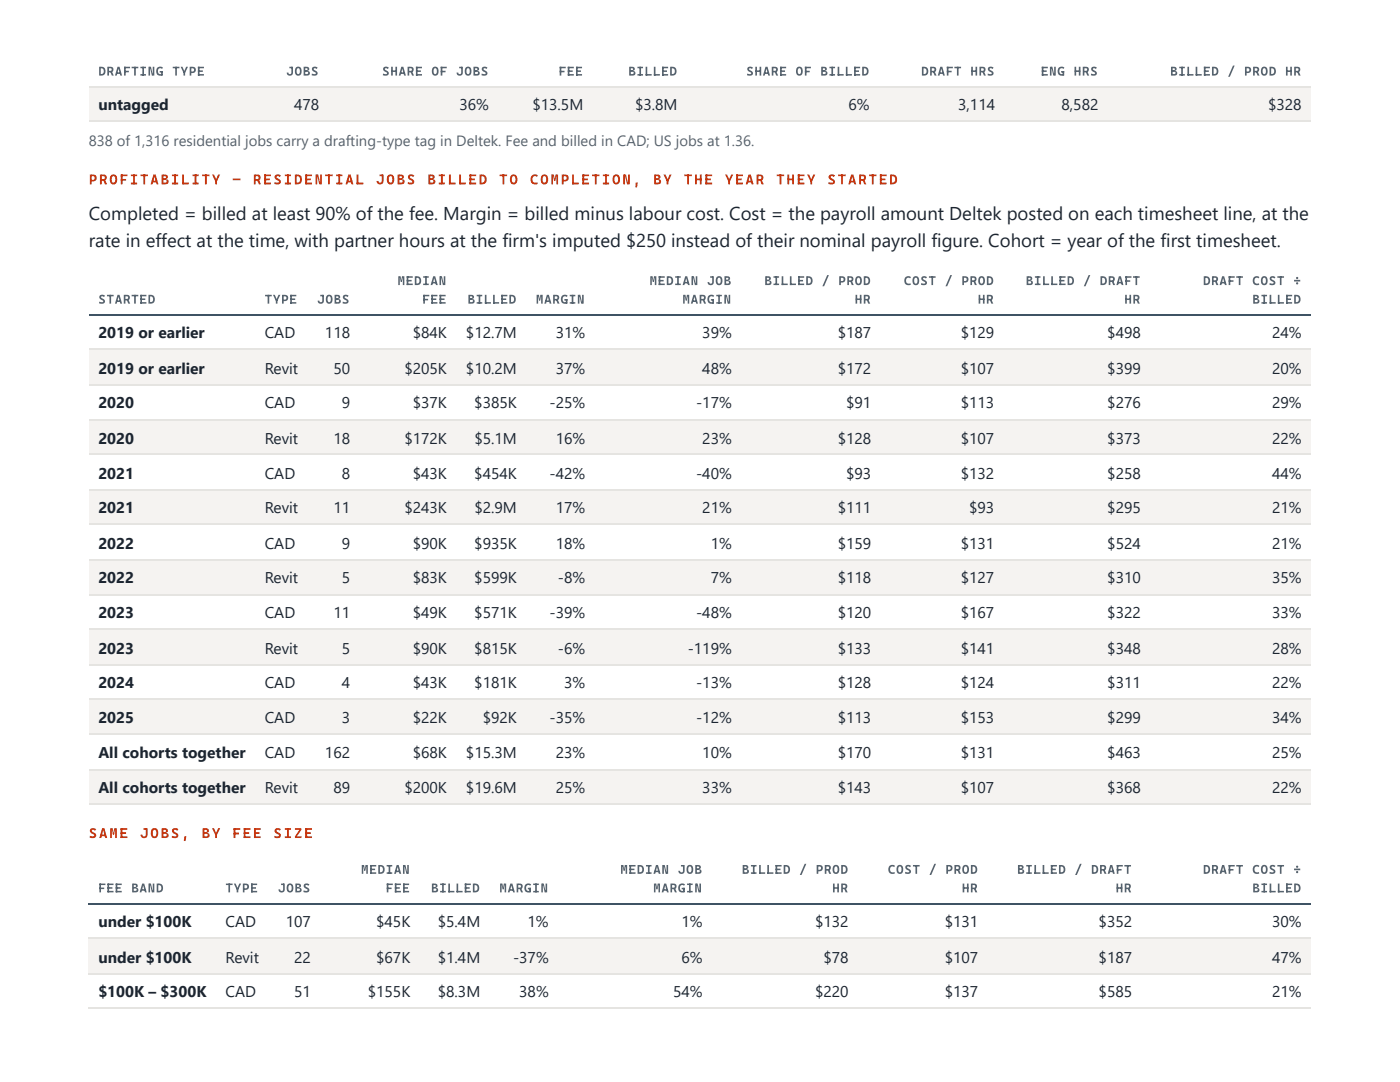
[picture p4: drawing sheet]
<svg xmlns="http://www.w3.org/2000/svg" width="279mm" height="216mm" viewBox="0 0 279 216" stroke-linecap="round" stroke-linejoin="round" font-family="sans-serif">
<defs><g id="words">
<g font-size="3.7" fill="#1c2530">
<text x="17.7" y="43.9">Completed = billed at least 90% of the fee. Margin = billed minus labour cost. Cost = the payroll amount Deltek posted on each timesheet line, at the</text>
<text x="17.7" y="49.2">rate in effect at the time, with partner hours at the firm's imputed $250 instead of their nominal payroll figure. Cohort = year of the first timesheet.</text>
</g>
<g font-size="3.1" fill="#1c2530">
<text x="19.6" y="22">untagged</text>
<text x="58.7" y="22">478</text>
<text x="91.7" y="22">36%</text>
<text x="106.3" y="22">$13.5M</text>
<text x="126.8" y="22">$3.8M</text>
<text x="169.3" y="22">6%</text>
<text x="191.2" y="22">3,114</text>
<text x="211.9" y="22">8,582</text>
<text x="253.1" y="22">$328</text>
<text x="19.6" y="67.5">2019 or earlier</text>
<text x="52.8" y="67.5">CAD</text>
<text x="64.9" y="67.5">118</text>
<text x="82.4" y="67.5">$84K</text>
<text x="93" y="67.5">$12.7M</text>
<text x="110.9" y="67.5">31%</text>
<text x="140.2" y="67.5">39%</text>
<text x="167.2" y="67.5">$187</text>
<text x="191.7" y="67.5">$129</text>
<text x="221" y="67.5">$498</text>
<text x="253.9" y="67.5">24%</text>
<text x="19.6" y="74.6">2019 or earlier</text>
<text x="52.8" y="74.6">Revit</text>
<text x="66.5" y="74.6">50</text>
<text x="80.7" y="74.6">$205K</text>
<text x="93" y="74.6">$10.2M</text>
<text x="110.9" y="74.6">37%</text>
<text x="140.2" y="74.6">48%</text>
<text x="167.2" y="74.6">$172</text>
<text x="191.7" y="74.6">$107</text>
<text x="221" y="74.6">$399</text>
<text x="253.9" y="74.6">20%</text>
<text x="19.6" y="81.5">2020</text>
<text x="52.8" y="81.5">CAD</text>
<text x="68.2" y="81.5">9</text>
<text x="82.4" y="81.5">$37K</text>
<text x="94.7" y="81.5">$385K</text>
<text x="109.7" y="81.5">-25%</text>
<text x="138.9" y="81.5">-17%</text>
<text x="168.8" y="81.5">$91</text>
<text x="191.7" y="81.5">$113</text>
<text x="221" y="81.5">$276</text>
<text x="253.9" y="81.5">29%</text>
<text x="19.6" y="88.6">2020</text>
<text x="52.8" y="88.6">Revit</text>
<text x="66.5" y="88.6">18</text>
<text x="80.7" y="88.6">$172K</text>
<text x="94.7" y="88.6">$5.1M</text>
<text x="110.9" y="88.6">16%</text>
<text x="140.2" y="88.6">23%</text>
<text x="167.2" y="88.6">$128</text>
<text x="191.7" y="88.6">$107</text>
<text x="221" y="88.6">$373</text>
<text x="253.9" y="88.6">22%</text>
<text x="19.6" y="95.5">2021</text>
<text x="52.8" y="95.5">CAD</text>
<text x="68.2" y="95.5">8</text>
<text x="82.4" y="95.5">$43K</text>
<text x="94.7" y="95.5">$454K</text>
<text x="109.7" y="95.5">-42%</text>
<text x="138.9" y="95.5">-40%</text>
<text x="168.8" y="95.5">$93</text>
<text x="191.7" y="95.5">$132</text>
<text x="221" y="95.5">$258</text>
<text x="253.9" y="95.5">44%</text>
<text x="19.6" y="102.4">2021</text>
<text x="52.8" y="102.4">Revit</text>
<text x="66.5" y="102.4">11</text>
<text x="80.7" y="102.4">$243K</text>
<text x="94.7" y="102.4">$2.9M</text>
<text x="110.9" y="102.4">17%</text>
<text x="140.2" y="102.4">21%</text>
<text x="167.2" y="102.4">$111</text>
<text x="193.4" y="102.4">$93</text>
<text x="221" y="102.4">$295</text>
<text x="253.9" y="102.4">21%</text>
<text x="19.6" y="109.5">2022</text>
<text x="52.8" y="109.5">CAD</text>
<text x="68.2" y="109.5">9</text>
<text x="82.4" y="109.5">$90K</text>
<text x="94.7" y="109.5">$935K</text>
<text x="110.9" y="109.5">18%</text>
<text x="141.8" y="109.5">1%</text>
<text x="167.2" y="109.5">$159</text>
<text x="191.7" y="109.5">$131</text>
<text x="221" y="109.5">$524</text>
<text x="253.9" y="109.5">21%</text>
<text x="19.6" y="116.4">2022</text>
<text x="52.8" y="116.4">Revit</text>
<text x="68.2" y="116.4">5</text>
<text x="82.4" y="116.4">$83K</text>
<text x="94.7" y="116.4">$599K</text>
<text x="111.3" y="116.4">-8%</text>
<text x="141.8" y="116.4">7%</text>
<text x="167.2" y="116.4">$118</text>
<text x="191.7" y="116.4">$127</text>
<text x="221" y="116.4">$310</text>
<text x="253.9" y="116.4">35%</text>
<text x="19.6" y="123.3">2023</text>
<text x="52.8" y="123.3">CAD</text>
<text x="66.5" y="123.3">11</text>
<text x="82.4" y="123.3">$49K</text>
<text x="94.7" y="123.3">$571K</text>
<text x="109.7" y="123.3">-39%</text>
<text x="138.9" y="123.3">-48%</text>
<text x="167.2" y="123.3">$120</text>
<text x="191.7" y="123.3">$167</text>
<text x="221" y="123.3">$322</text>
<text x="253.9" y="123.3">33%</text>
<text x="19.6" y="130.4">2023</text>
<text x="52.8" y="130.4">Revit</text>
<text x="68.2" y="130.4">5</text>
<text x="82.4" y="130.4">$90K</text>
<text x="94.7" y="130.4">$815K</text>
<text x="111.3" y="130.4">-6%</text>
<text x="137.2" y="130.4">-119%</text>
<text x="167.2" y="130.4">$133</text>
<text x="191.7" y="130.4">$141</text>
<text x="221" y="130.4">$348</text>
<text x="253.9" y="130.4">28%</text>
<text x="19.6" y="137.3">2024</text>
<text x="52.8" y="137.3">CAD</text>
<text x="68.2" y="137.3">4</text>
<text x="82.4" y="137.3">$43K</text>
<text x="94.7" y="137.3">$181K</text>
<text x="112.6" y="137.3">3%</text>
<text x="138.9" y="137.3">-13%</text>
<text x="167.2" y="137.3">$128</text>
<text x="191.7" y="137.3">$124</text>
<text x="221" y="137.3">$311</text>
<text x="253.9" y="137.3">22%</text>
<text x="19.6" y="144.2">2025</text>
<text x="52.8" y="144.2">CAD</text>
<text x="68.2" y="144.2">3</text>
<text x="82.4" y="144.2">$22K</text>
<text x="96.3" y="144.2">$92K</text>
<text x="109.7" y="144.2">-35%</text>
<text x="138.9" y="144.2">-12%</text>
<text x="167.2" y="144.2">$113</text>
<text x="191.7" y="144.2">$153</text>
<text x="221" y="144.2">$299</text>
<text x="253.9" y="144.2">34%</text>
<text x="19.6" y="151.3">All cohorts together</text>
<text x="52.8" y="151.3">CAD</text>
<text x="64.9" y="151.3">162</text>
<text x="82.4" y="151.3">$68K</text>
<text x="93" y="151.3">$15.3M</text>
<text x="110.9" y="151.3">23%</text>
<text x="140.2" y="151.3">10%</text>
<text x="167.2" y="151.3">$170</text>
<text x="191.7" y="151.3">$131</text>
<text x="221" y="151.3">$463</text>
<text x="253.9" y="151.3">25%</text>
<text x="19.6" y="158.2">All cohorts together</text>
<text x="52.8" y="158.2">Revit</text>
<text x="66.5" y="158.2">89</text>
<text x="80.7" y="158.2">$200K</text>
<text x="93" y="158.2">$19.6M</text>
<text x="110.9" y="158.2">25%</text>
<text x="140.2" y="158.2">33%</text>
<text x="167.2" y="158.2">$143</text>
<text x="191.7" y="158.2">$107</text>
<text x="221" y="158.2">$368</text>
<text x="253.9" y="158.2">22%</text>
<text x="19.6" y="184.9">under $100K</text>
<text x="45" y="184.9">CAD</text>
<text x="57" y="184.9">107</text>
<text x="75.1" y="184.9">$45K</text>
<text x="87.4" y="184.9">$5.4M</text>
<text x="105.3" y="184.9">1%</text>
<text x="136" y="184.9">1%</text>
<text x="162.7" y="184.9">$132</text>
<text x="188.6" y="184.9">$131</text>
<text x="219.3" y="184.9">$352</text>
<text x="253.9" y="184.9">30%</text>
<text x="19.6" y="192.1">under $100K</text>
<text x="45" y="192.1">Revit</text>
<text x="58.7" y="192.1">22</text>
<text x="75.1" y="192.1">$67K</text>
<text x="87.4" y="192.1">$1.4M</text>
<text x="102.4" y="192.1">-37%</text>
<text x="136" y="192.1">6%</text>
<text x="164.3" y="192.1">$78</text>
<text x="188.6" y="192.1">$107</text>
<text x="219.3" y="192.1">$187</text>
<text x="253.9" y="192.1">47%</text>
<text x="19.6" y="199">$100K – $300K</text>
<text x="45" y="199">CAD</text>
<text x="58.7" y="199">51</text>
<text x="73.4" y="199">$155K</text>
<text x="87.4" y="199">$8.3M</text>
<text x="103.6" y="199">38%</text>
<text x="134.3" y="199">54%</text>
<text x="162.7" y="199">$220</text>
<text x="188.6" y="199">$137</text>
<text x="219.3" y="199">$585</text>
<text x="253.9" y="199">21%</text>
</g>
<text font-size="3" fill="#55636f" x="17.7" y="29.1">838 of 1,316 residential jobs carry a drafting-type tag in Deltek. Fee and billed in CAD; US jobs at 1.36.</text>
<g font-size="2.8" fill="#c6360f">
<text x="17.7" y="36.8">PROFITABILITY</text>
<text x="46.4" y="36.8">—</text>
<text x="50.5" y="36.8">RESIDENTIAL</text>
<text x="75.1" y="36.8">JOBS</text>
<text x="85.3" y="36.8">BILLED</text>
<text x="99.6" y="36.8">TO</text>
<text x="105.8" y="36.8">COMPLETION,</text>
<text x="130.4" y="36.8">BY</text>
<text x="136.5" y="36.8">THE</text>
<text x="144.7" y="36.8">YEAR</text>
<text x="154.9" y="36.8">THEY</text>
<text x="165.2" y="36.8">STARTED</text>
<text x="17.7" y="167.2">SAME</text>
<text x="28" y="167.2">JOBS,</text>
<text x="40.3" y="167.2">BY</text>
<text x="46.4" y="167.2">FEE</text>
<text x="54.6" y="167.2">SIZE</text>
</g>
<g font-size="2.5" fill="#55636f">
<text x="19.6" y="15.1">DRAFTING</text>
<text x="34.4" y="15.1">TYPE</text>
<text x="57.1" y="15.1">JOBS</text>
<text x="76.3" y="15.1">SHARE</text>
<text x="86.1" y="15.1">OF</text>
<text x="91" y="15.1">JOBS</text>
<text x="111.5" y="15.1">FEE</text>
<text x="125.4" y="15.1">BILLED</text>
<text x="148.9" y="15.1">SHARE</text>
<text x="158.8" y="15.1">OF</text>
<text x="163.7" y="15.1">BILLED</text>
<text x="183.8" y="15.1">DRAFT</text>
<text x="193.7" y="15.1">HRS</text>
<text x="207.7" y="15.1">ENG</text>
<text x="214.3" y="15.1">HRS</text>
<text x="233.5" y="15.1">BILLED</text>
<text x="245" y="15.1">/</text>
<text x="248.3" y="15.1">PROD</text>
<text x="256.5" y="15.1">HR</text>
<text x="79.3" y="56.9">MEDIAN</text>
<text x="129.6" y="56.9">MEDIAN</text>
<text x="141.1" y="56.9">JOB</text>
<text x="152.5" y="56.9">BILLED</text>
<text x="164" y="56.9">/</text>
<text x="167.3" y="56.9">PROD</text>
<text x="180.4" y="56.9">COST</text>
<text x="188.6" y="56.9">/</text>
<text x="191.9" y="56.9">PROD</text>
<text x="204.7" y="56.9">BILLED</text>
<text x="216.2" y="56.9">/</text>
<text x="219.5" y="56.9">DRAFT</text>
<text x="240.1" y="56.9">DRAFT</text>
<text x="249.9" y="56.9">COST</text>
<text x="258.1" y="56.9">÷</text>
<text x="19.6" y="60.6">STARTED</text>
<text x="52.8" y="60.6">TYPE</text>
<text x="63.3" y="60.6">JOBS</text>
<text x="84.3" y="60.6">FEE</text>
<text x="93.3" y="60.6">BILLED</text>
<text x="107" y="60.6">MARGIN</text>
<text x="136.2" y="60.6">MARGIN</text>
<text x="170.6" y="60.6">HR</text>
<text x="195.2" y="60.6">HR</text>
<text x="224.4" y="60.6">HR</text>
<text x="249.9" y="60.6">BILLED</text>
<text x="19.6" y="178.1">FEE</text>
<text x="26.2" y="178.1">BAND</text>
<text x="45" y="178.1">TYPE</text>
<text x="55.5" y="178.1">JOBS</text>
<text x="72.1" y="174.4">MEDIAN</text>
<text x="77" y="178.1">FEE</text>
<text x="86" y="178.1">BILLED</text>
<text x="99.7" y="178.1">MARGIN</text>
<text x="123.8" y="174.4">MEDIAN</text>
<text x="130.4" y="178.1">MARGIN</text>
<text x="135.3" y="174.4">JOB</text>
<text x="148" y="174.4">BILLED</text>
<text x="159.5" y="174.4">/</text>
<text x="162.8" y="174.4">PROD</text>
<text x="166.1" y="178.1">HR</text>
<text x="177.2" y="174.4">COST</text>
<text x="185.4" y="174.4">/</text>
<text x="188.7" y="174.4">PROD</text>
<text x="192" y="178.1">HR</text>
<text x="203" y="174.4">BILLED</text>
<text x="214.5" y="174.4">/</text>
<text x="217.7" y="174.4">DRAFT</text>
<text x="222.7" y="178.1">HR</text>
<text x="240.1" y="174.4">DRAFT</text>
<text x="249.9" y="178.1">BILLED</text>
<text x="249.9" y="174.4">COST</text>
<text x="258.1" y="174.4">÷</text>
</g>
</g></defs>
<g fill="#f5f3f1">
<path d="M17.7 17.5h33.9v6.8h-33.9z"/>
<path d="M51.6 17.5h14v6.8h-14z"/>
<path d="M65.6 17.5h33.9v6.8h-33.9z"/>
<path d="M99.5 17.5h18.8v6.8h-18.8z"/>
<path d="M118.3 17.5h18.8v6.8h-18.8z"/>
<path d="M137.1 17.5h38.3v6.8h-38.3z"/>
<path d="M175.4 17.5h25.2v6.8h-25.2z"/>
<path d="M200.6 17.5h20.6v6.8h-20.6z"/>
<path d="M221.2 17.5h40.5v6.8h-40.5z"/>
</g>
<path d="M17.7 17.3h244" fill="none" stroke="#3f5364" stroke-width=".26"/>
<path d="M17.7 17.3h244M17.7 24.2h244" fill="none" stroke="#e5e4e1" stroke-width=".26"/>
<g fill="#f5f3f1">
<path d="M17.7 69.8h33.1v6.9h-33.1z"/>
<path d="M50.8 69.8h10.6v6.9h-10.6z"/>
<path d="M61.4 69.8h10.3v6.9h-10.3z"/>
<path d="M71.7 69.8h19.3v6.9h-19.3z"/>
<path d="M91 69.8h14v6.9h-14z"/>
<path d="M105 69.8h13.8v6.9h-13.8z"/>
<path d="M118.8 69.8h29.1v6.9h-29.1z"/>
<path d="M147.9 69.8h27.8v6.9h-27.8z"/>
<path d="M175.7 69.8h24.6v6.9h-24.6z"/>
<path d="M200.3 69.8h29.4v6.9h-29.4z"/>
<path d="M229.7 69.8h32v6.9h-32z"/>
<path d="M17.7 83.9h33.1v6.9h-33.1z"/>
<path d="M50.8 83.9h10.6v6.9h-10.6z"/>
<path d="M61.4 83.9h10.3v6.9h-10.3z"/>
<path d="M71.7 83.9h19.3v6.9h-19.3z"/>
<path d="M91 83.9h14v6.9h-14z"/>
<path d="M105 83.9h13.8v6.9h-13.8z"/>
<path d="M118.8 83.9h29.1v6.9h-29.1z"/>
<path d="M147.9 83.9h27.8v6.9h-27.8z"/>
<path d="M175.7 83.9h24.6v6.9h-24.6z"/>
<path d="M200.3 83.9h29.4v6.9h-29.4z"/>
<path d="M229.7 83.9h32v6.9h-32z"/>
<path d="M17.7 97.6h33.1v7.2h-33.1z"/>
<path d="M50.8 97.6h10.6v7.2h-10.6z"/>
<path d="M61.4 97.6h10.3v7.2h-10.3z"/>
<path d="M71.7 97.6h19.3v7.2h-19.3z"/>
<path d="M91 97.6h14v7.2h-14z"/>
<path d="M105 97.6h13.8v7.2h-13.8z"/>
<path d="M118.8 97.6h29.1v7.2h-29.1z"/>
<path d="M147.9 97.6h27.8v7.2h-27.8z"/>
<path d="M175.7 97.6h24.6v7.2h-24.6z"/>
<path d="M200.3 97.6h29.4v7.2h-29.4z"/>
<path d="M229.7 97.6h32v7.2h-32z"/>
<path d="M17.7 111.7h33.1v6.8h-33.1z"/>
<path d="M50.8 111.7h10.6v6.8h-10.6z"/>
<path d="M61.4 111.7h10.3v6.8h-10.3z"/>
<path d="M71.7 111.7h19.3v6.8h-19.3z"/>
<path d="M91 111.7h14v6.8h-14z"/>
<path d="M105 111.7h13.8v6.8h-13.8z"/>
<path d="M118.8 111.7h29.1v6.8h-29.1z"/>
<path d="M147.9 111.7h27.8v6.8h-27.8z"/>
<path d="M175.7 111.7h24.6v6.8h-24.6z"/>
<path d="M200.3 111.7h29.4v6.8h-29.4z"/>
<path d="M229.7 111.7h32v6.8h-32z"/>
<path d="M17.7 125.7h33.1v6.9h-33.1z"/>
<path d="M50.8 125.7h10.6v6.9h-10.6z"/>
<path d="M61.4 125.7h10.3v6.9h-10.3z"/>
<path d="M71.7 125.7h19.3v6.9h-19.3z"/>
<path d="M91 125.7h14v6.9h-14z"/>
<path d="M105 125.7h13.8v6.9h-13.8z"/>
<path d="M118.8 125.7h29.1v6.9h-29.1z"/>
<path d="M147.9 125.7h27.8v6.9h-27.8z"/>
<path d="M175.7 125.7h24.6v6.9h-24.6z"/>
<path d="M200.3 125.7h29.4v6.9h-29.4z"/>
<path d="M229.7 125.7h32v6.9h-32z"/>
<path d="M17.7 139.4h33.1v7.2h-33.1z"/>
<path d="M50.8 139.4h10.6v7.2h-10.6z"/>
<path d="M61.4 139.4h10.3v7.2h-10.3z"/>
<path d="M71.7 139.4h19.3v7.2h-19.3z"/>
<path d="M91 139.4h14v7.2h-14z"/>
<path d="M105 139.4h13.8v7.2h-13.8z"/>
<path d="M118.8 139.4h29.1v7.2h-29.1z"/>
<path d="M147.9 139.4h27.8v7.2h-27.8z"/>
<path d="M175.7 139.4h24.6v7.2h-24.6z"/>
<path d="M200.3 139.4h29.4v7.2h-29.4z"/>
<path d="M229.7 139.4h32v7.2h-32z"/>
<path d="M17.7 153.5h33.1v7.1h-33.1z"/>
<path d="M50.8 153.5h10.6v7.1h-10.6z"/>
<path d="M61.4 153.5h10.3v7.1h-10.3z"/>
<path d="M71.7 153.5h19.3v7.1h-19.3z"/>
<path d="M91 153.5h14v7.1h-14z"/>
<path d="M105 153.5h13.8v7.1h-13.8z"/>
<path d="M118.8 153.5h29.1v7.1h-29.1z"/>
<path d="M147.9 153.5h27.8v7.1h-27.8z"/>
<path d="M175.7 153.5h24.6v7.1h-24.6z"/>
<path d="M200.3 153.5h29.4v7.1h-29.4z"/>
<path d="M229.7 153.5h32v7.1h-32z"/>
</g>
<path d="M17.7 62.8h244" fill="none" stroke="#3f5364" stroke-width=".26"/>
<g fill="none" stroke="#e5e4e1" stroke-width=".26">
<path d="M17.7 69.7h244M17.7 76.9h244M17.7 83.7h244M17.7 90.6h244M17.7 97.8h244M17.7 104.6h244M17.7 111.8h244M17.7 118.7h244M17.7 125.5h244M17.7 132.7h244M17.7 139.6h244M17.7 146.4h244"/>
<path d="M17.7 153.6h244M17.7 160.5h244"/>
</g>
<g fill="#f5f3f1">
<path d="M17.7 187.3h25.4v6.9h-25.4z"/>
<path d="M43.1 187.3h10.6v6.9h-10.6z"/>
<path d="M53.7 187.3h10.3v6.9h-10.3z"/>
<path d="M64 187.3h19.9v6.9h-19.9z"/>
<path d="M83.9 187.3h14v6.9h-14z"/>
<path d="M97.9 187.3h13.5v6.9h-13.5z"/>
<path d="M111.4 187.3h30.7v6.9h-30.7z"/>
<path d="M142.1 187.3h29.1v6.9h-29.1z"/>
<path d="M171.2 187.3h25.9v6.9h-25.9z"/>
<path d="M197.1 187.3h30.7v6.9h-30.7z"/>
<path d="M227.8 187.3h33.9v6.9h-33.9z"/>
</g>
<path d="M17.7 180.3h244" fill="none" stroke="#3f5364" stroke-width=".26"/>
<path d="M17.7 187.2h244M17.7 194.3h244M17.7 201.2h244" fill="none" stroke="#e5e4e1" stroke-width=".26"/>
<use href="#words"/>
</svg>
